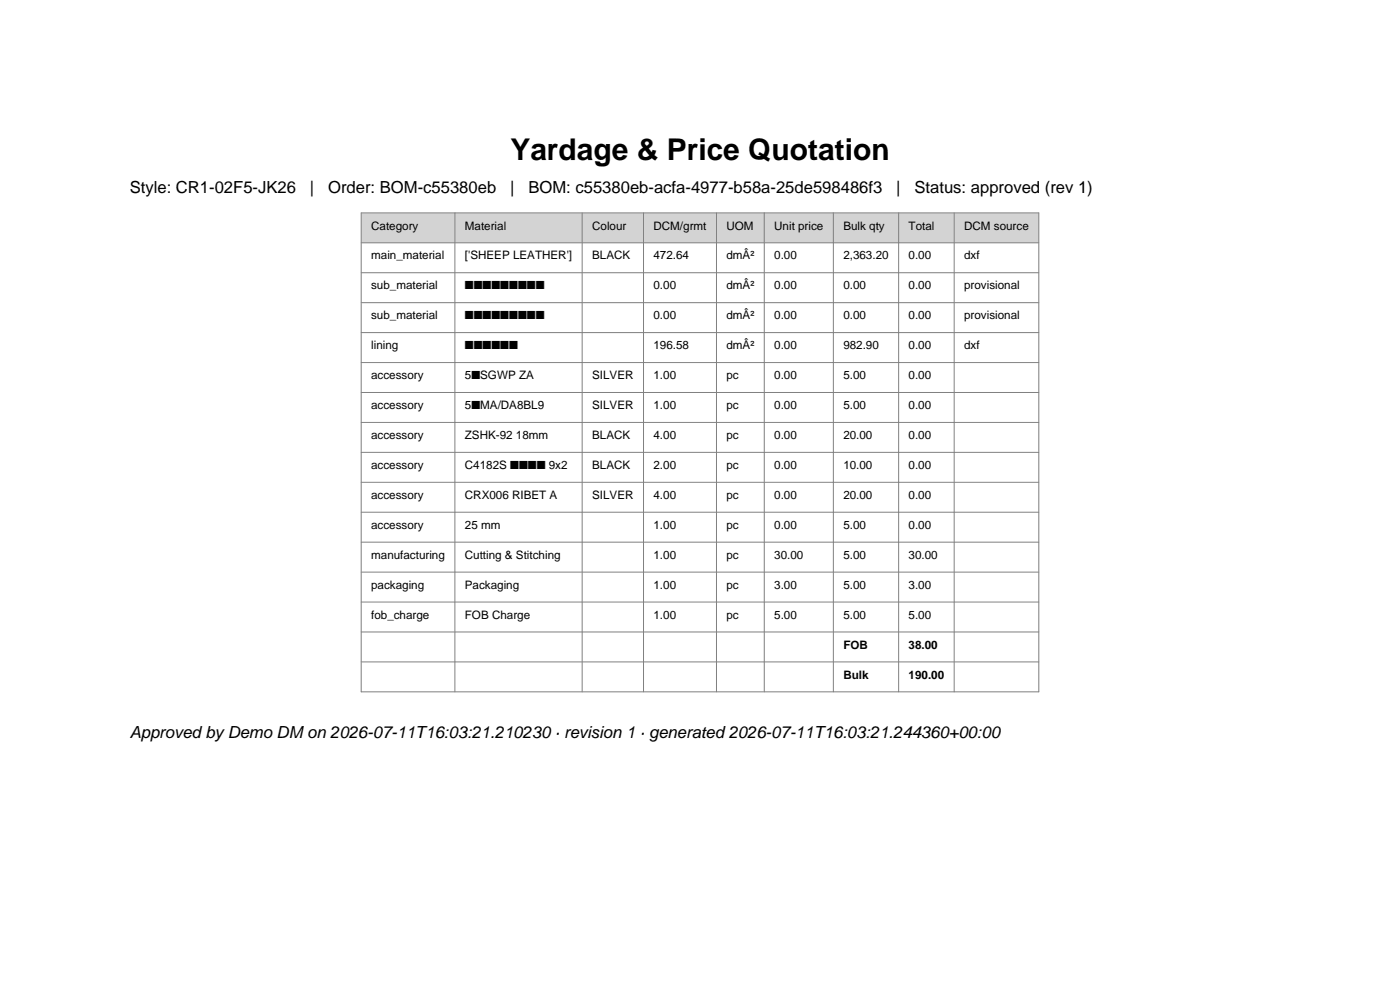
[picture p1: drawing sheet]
<svg xmlns="http://www.w3.org/2000/svg" width="297mm" height="210mm" viewBox="0 0 297 210" stroke-linecap="round" stroke-linejoin="round" font-family="sans-serif">
<defs><g id="words">
<text font-size="6.3" x="108.3" y="33.9">Yardage &amp; Price Quotation</text>
<g font-size="3.5">
<text x="27.5" y="40.9">Style: CR1-02F5-JK26</text>
<text x="65.7" y="40.9">|</text>
<text x="69.6" y="40.9">Order: BOM-c55380eb</text>
<text x="108.2" y="40.9">|</text>
<text x="112.1" y="40.9">BOM: c55380eb-acfa-4977-b58a-25de598486f3</text>
<text x="190.1" y="40.9">|</text>
<text x="194" y="40.9">Status: approved (rev 1)</text>
<text x="27.5" y="156.6">Approved by Demo DM on 2026-07-11T16:03:21.210230 · revision 1 · generated 2026-07-11T16:03:21.244360+00:00</text>
</g>
<g font-size="2.5">
<text x="78.7" y="48.7">Category</text>
<text x="98.6" y="48.7">Material</text>
<text x="125.6" y="48.7">Colour</text>
<text x="138.6" y="48.7">DCM/grmt</text>
<text x="154.1" y="48.7">UOM</text>
<text x="164.2" y="48.7">Unit price</text>
<text x="178.9" y="48.7">Bulk qty</text>
<text x="192.8" y="48.7">Total</text>
<text x="204.5" y="48.7">DCM source</text>
<text x="78.7" y="55">main_material</text>
<text x="98.6" y="55">['SHEEP LEATHER']</text>
<text x="125.6" y="55">BLACK</text>
<text x="138.6" y="55">472.64</text>
<text x="154.1" y="55">dmÂ²</text>
<text x="164.2" y="55">0.00</text>
<text x="178.9" y="55">2,363.20</text>
<text x="192.8" y="55">0.00</text>
<text x="204.5" y="55">dxf</text>
<text x="78.7" y="61.4">sub_material</text>
<text x="98.6" y="61.4">■■■■■■■■■</text>
<text x="138.6" y="61.4">0.00</text>
<text x="154.1" y="61.4">dmÂ²</text>
<text x="164.2" y="61.4">0.00</text>
<text x="178.9" y="61.4">0.00</text>
<text x="192.8" y="61.4">0.00</text>
<text x="204.5" y="61.4">provisional</text>
<text x="78.7" y="67.7">sub_material</text>
<text x="98.6" y="67.7">■■■■■■■■■</text>
<text x="138.6" y="67.7">0.00</text>
<text x="154.1" y="67.7">dmÂ²</text>
<text x="164.2" y="67.7">0.00</text>
<text x="178.9" y="67.7">0.00</text>
<text x="192.8" y="67.7">0.00</text>
<text x="204.5" y="67.7">provisional</text>
<text x="78.7" y="74.1">lining</text>
<text x="98.6" y="74.1">■■■■■■</text>
<text x="138.6" y="74.1">196.58</text>
<text x="154.1" y="74.1">dmÂ²</text>
<text x="164.2" y="74.1">0.00</text>
<text x="178.9" y="74.1">982.90</text>
<text x="192.8" y="74.1">0.00</text>
<text x="204.5" y="74.1">dxf</text>
<text x="78.7" y="80.4">accessory</text>
<text x="98.6" y="80.4">5■SGWP ZA</text>
<text x="125.6" y="80.4">SILVER</text>
<text x="138.6" y="80.4">1.00</text>
<text x="154.1" y="80.4">pc</text>
<text x="164.2" y="80.4">0.00</text>
<text x="178.9" y="80.4">5.00</text>
<text x="192.8" y="80.4">0.00</text>
<text x="78.7" y="86.8">accessory</text>
<text x="98.6" y="86.8">5■MA/DA8BL9</text>
<text x="125.6" y="86.8">SILVER</text>
<text x="138.6" y="86.8">1.00</text>
<text x="154.1" y="86.8">pc</text>
<text x="164.2" y="86.8">0.00</text>
<text x="178.9" y="86.8">5.00</text>
<text x="192.8" y="86.8">0.00</text>
<text x="78.7" y="93.1">accessory</text>
<text x="98.6" y="93.1">ZSHK-92 18mm</text>
<text x="125.6" y="93.1">BLACK</text>
<text x="138.6" y="93.1">4.00</text>
<text x="154.1" y="93.1">pc</text>
<text x="164.2" y="93.1">0.00</text>
<text x="178.9" y="93.1">20.00</text>
<text x="192.8" y="93.1">0.00</text>
<text x="78.7" y="99.5">accessory</text>
<text x="98.6" y="99.5">C4182S ■■■■ 9x2</text>
<text x="125.6" y="99.5">BLACK</text>
<text x="138.6" y="99.5">2.00</text>
<text x="154.1" y="99.5">pc</text>
<text x="164.2" y="99.5">0.00</text>
<text x="178.9" y="99.5">10.00</text>
<text x="192.8" y="99.5">0.00</text>
<text x="78.7" y="105.8">accessory</text>
<text x="98.6" y="105.8">CRX006 RIBET A</text>
<text x="125.6" y="105.8">SILVER</text>
<text x="138.6" y="105.8">4.00</text>
<text x="154.1" y="105.8">pc</text>
<text x="164.2" y="105.8">0.00</text>
<text x="178.9" y="105.8">20.00</text>
<text x="192.8" y="105.8">0.00</text>
<text x="78.7" y="112.2">accessory</text>
<text x="98.6" y="112.2">25 mm</text>
<text x="138.6" y="112.2">1.00</text>
<text x="154.1" y="112.2">pc</text>
<text x="164.2" y="112.2">0.00</text>
<text x="178.9" y="112.2">5.00</text>
<text x="192.8" y="112.2">0.00</text>
<text x="78.7" y="118.5">manufacturing</text>
<text x="98.6" y="118.5">Cutting &amp; Stitching</text>
<text x="138.6" y="118.5">1.00</text>
<text x="154.1" y="118.5">pc</text>
<text x="164.2" y="118.5">30.00</text>
<text x="178.9" y="118.5">5.00</text>
<text x="192.8" y="118.5">30.00</text>
<text x="78.7" y="124.9">packaging</text>
<text x="98.6" y="124.9">Packaging</text>
<text x="138.6" y="124.9">1.00</text>
<text x="154.1" y="124.9">pc</text>
<text x="164.2" y="124.9">3.00</text>
<text x="178.9" y="124.9">5.00</text>
<text x="192.8" y="124.9">3.00</text>
<text x="78.7" y="131.2">fob_charge</text>
<text x="98.6" y="131.2">FOB Charge</text>
<text x="138.6" y="131.2">1.00</text>
<text x="154.1" y="131.2">pc</text>
<text x="164.2" y="131.2">5.00</text>
<text x="178.9" y="131.2">5.00</text>
<text x="192.8" y="131.2">5.00</text>
<text x="178.9" y="137.6">FOB</text>
<text x="192.8" y="137.6">38.00</text>
<text x="178.9" y="143.9">Bulk</text>
<text x="192.8" y="143.9">190.00</text>
</g>
</g></defs>
<path d="M76.6 45.2h143.8v6.3h-143.8z" fill-rule="evenodd" fill="#d3d3d3"/>
<g fill="none" stroke="#808080" stroke-width=".21">
<path d="M76.6 45.2h143.8v101.6h-143.8zM76.6 51.5h143.8M76.6 57.9h143.8M96.5 45.2v101.6M123.5 45.2v101.6M136.5 45.2v101.6M152 45.2v101.6M162.1 45.2v101.6M176.8 45.2v101.6M190.6 45.2v101.6M202.4 45.2v101.6M76.6 64.2h143.8"/>
<path d="M76.6 70.6h143.8M76.6 76.9h143.8M76.6 83.3h143.8M76.6 89.6h143.8M76.6 96h143.8M76.6 102.3h143.8M76.6 108.7h143.8M76.6 115h143.8M76.6 121.4h143.8M76.6 127.7h143.8M76.6 134.1h143.8M76.6 140.4h143.8"/>
</g>
<use href="#words"/>
</svg>
